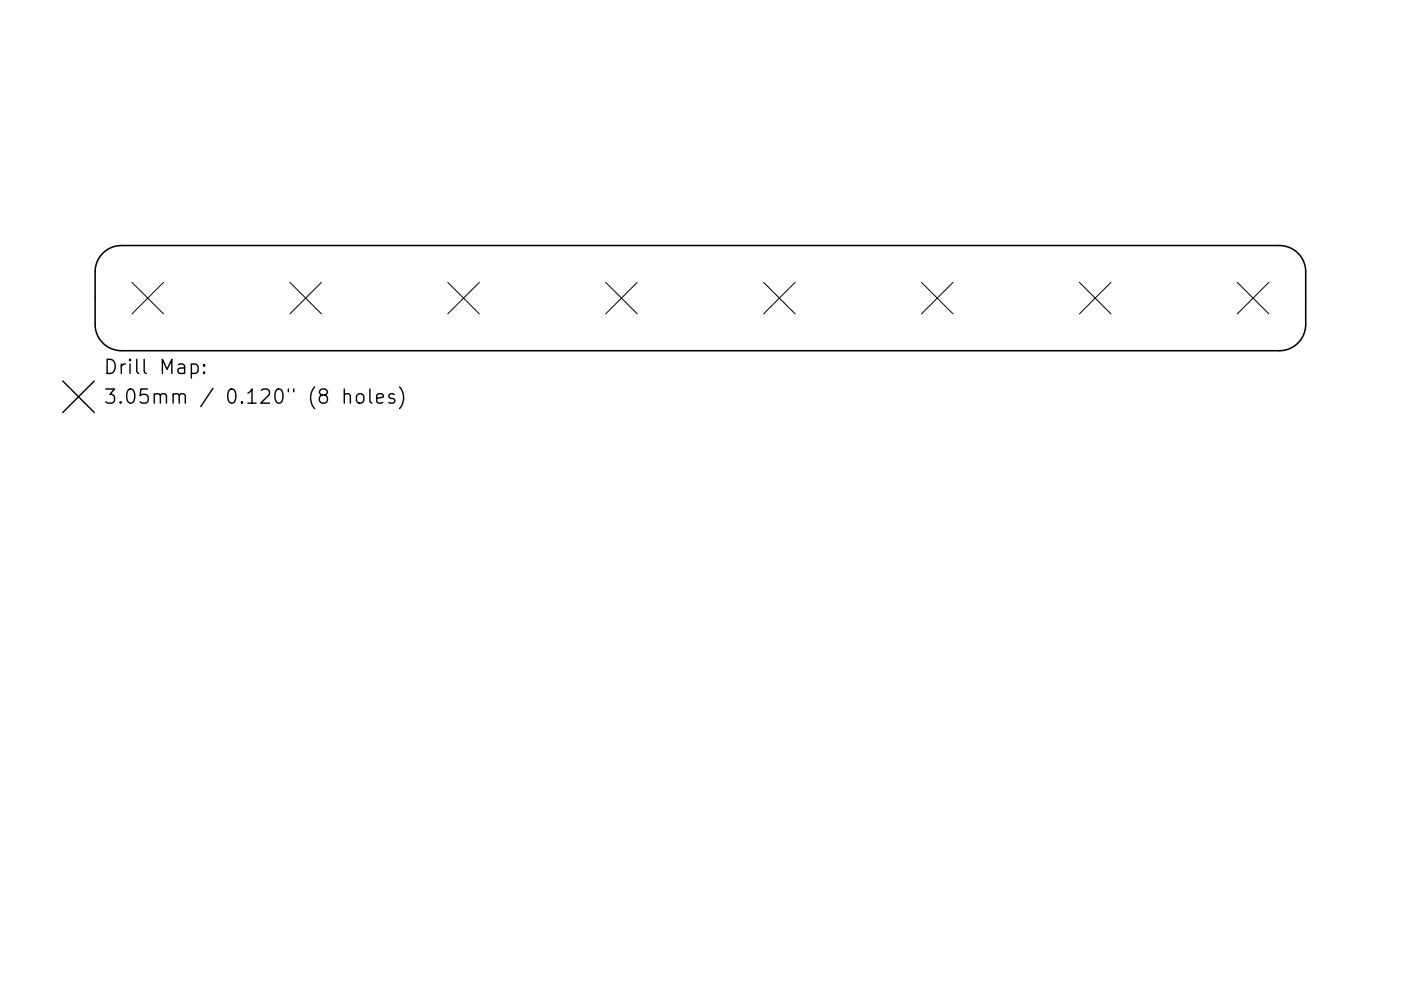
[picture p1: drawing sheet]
<svg xmlns="http://www.w3.org/2000/svg" width="297mm" height="210mm" viewBox="0 0 297 210" stroke-linecap="round" stroke-linejoin="round" font-family="sans-serif">
<defs><g id="words">
<g font-size="4.2">
<text x="22" y="79.4">Drill Map:</text>
<text x="22" y="85.7">3.05mm / 0.120&quot; (8 holes)</text>
</g>
</g></defs>
<path d="M21.8 53.7a5.6 5.6 0 0 1 3.9-1.6h245.6a5.6 5.6 0 0 1 5.5 5.6v11.1a5.6 5.6 0 0 1-5.5 5.6h-245.6a5.6 5.6 0 0 1-5.5-5.6v-11.1a5.6 5.6 0 0 1 1.6-4z" fill="none" stroke="#000" stroke-width=".33"/>
<g fill="none" stroke="#000" stroke-width=".21">
<path d="M28 59.9l6.7 6.7M34.7 59.9l-6.7 6.7M61.5 59.9l6.7 6.7M68.2 59.9l-6.7 6.7M94.9 59.9l6.7 6.7M101.6 59.9l-6.7 6.7M128.4 59.9l6.7 6.7M135.1 59.9l-6.7 6.7M161.9 59.9l6.7 6.7M168.6 59.9l-6.7 6.7M195.4 59.9l6.7 6.7M202.1 59.9l-6.7 6.7"/>
<path d="M228.9 59.9l6.6 6.7M235.5 59.9l-6.6 6.7M262.3 59.9l6.7 6.7M269 59.9l-6.7 6.7"/>
</g>
<path d="M40.6 77.4l.8-.2 .6 .6v.9l-.3 .4-.3 .1-.8-.1M43.3 78.9l.1 .2-.1 .1-.2-.1 .2-.2v.3M43.3 77.4l.1 .1-.1 .2-.2-.2 .2-.1v.3M13.3 80.8l6.7 6.7M20 80.8l-6.7 6.7M73 83.8a.74 .74 0 0 1 1.3 .2v1.5M73 82.5v3M75.9 83.7a.81 .81 0 0 1 1.2 .4v.9a.81 .81 0 0 1-.7 .6 .81 .81 0 0 1-.8-.6v-.9zM78.4 82.5v2.6l.5 .4M79.9 84.5l1.4-.3-.2-.5-.8-.2-.4 .5v1.1l.1 .3 .3 .1 .8-.1M83.6 83.7l-.7-.2-.5 .5 .2 .4 1 .3 .1 .3-.1 .4-.3 .1-.9-.1M84.7 82.1a3.4 3.4 0 0 1 0 4.6" fill="none" stroke="#000" stroke-width=".3"/>
<use href="#words"/>
</svg>
